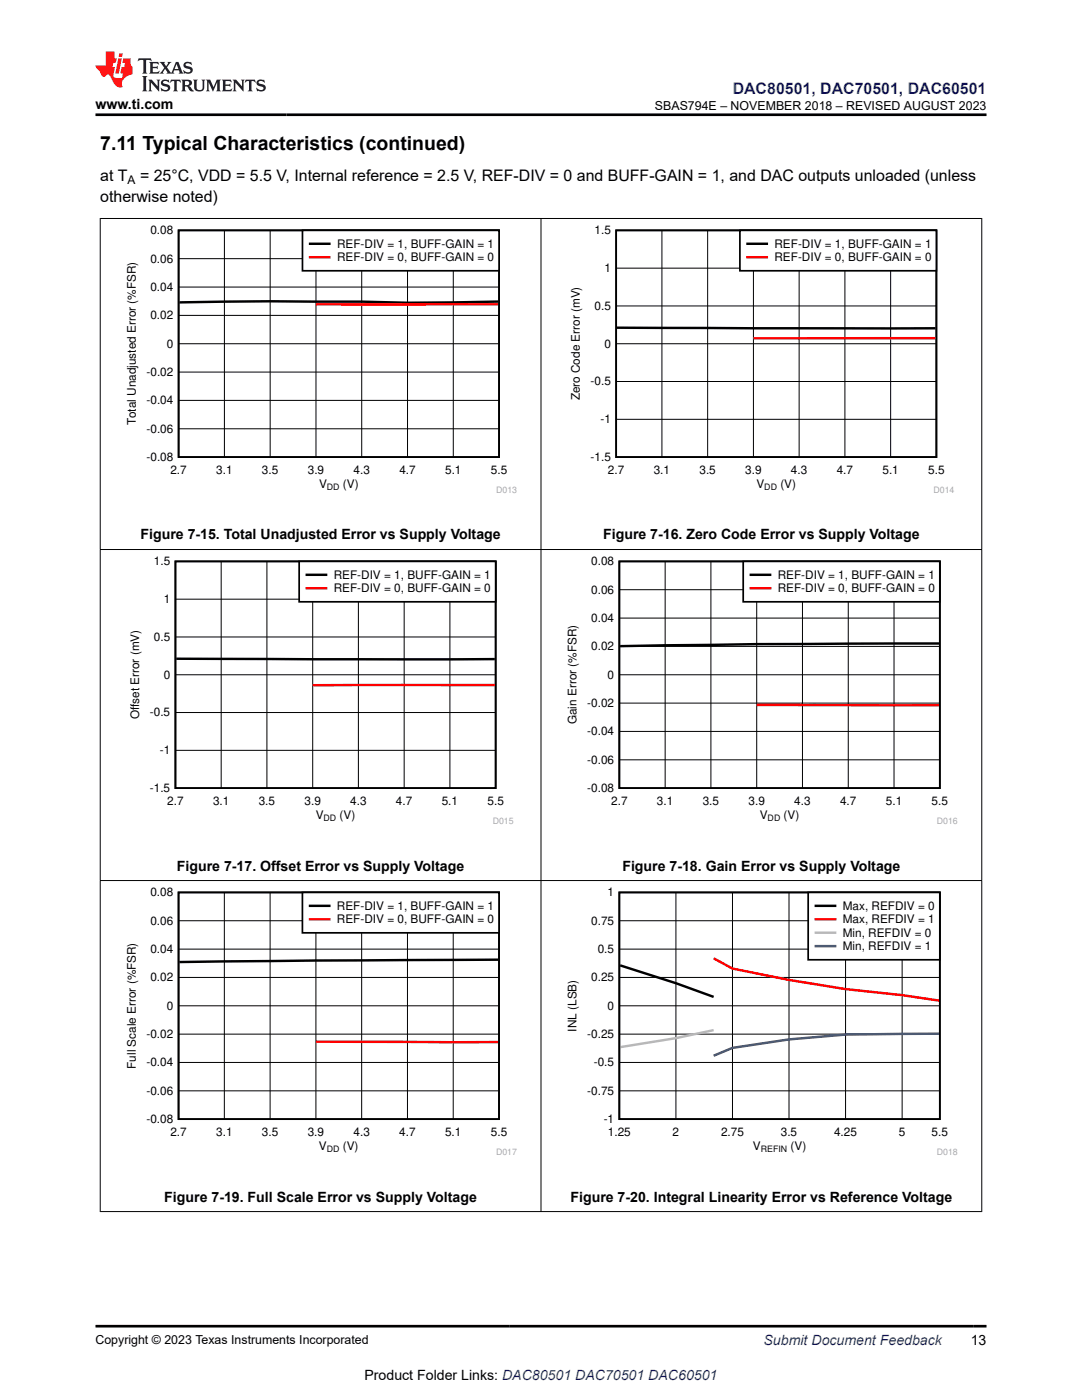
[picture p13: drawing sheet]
<svg xmlns="http://www.w3.org/2000/svg" width="216mm" height="279mm" viewBox="0 0 216 279" stroke-linecap="round" stroke-linejoin="round" font-family="sans-serif">
<defs><g id="words">
<text font-size="3.9" x="20" y="29.9">7.11 Typical Characteristics (continued)</text>
<text font-size="3.2" fill="#00f" x="146.2" y="18.7">DAC80501, DAC70501, DAC60501</text>
<g font-size="3.2">
<text x="20" y="40.3">otherwise noted)</text>
<text x="20" y="36.1">at T</text>
<text x="27.9" y="36.1">= 25°C, VDD = 5.5 V, Internal reference = 2.5 V, REF-DIV = 0 and BUFF-GAIN = 1, and DAC outputs unloaded (unless</text>
</g>
<g font-size="2.8">
<text x="19" y="21.8">www.ti.com</text>
<text x="28" y="107.7">Figure 7-15. Total Unadjusted Error vs Supply Voltage</text>
<text x="120.4" y="107.7">Figure 7-16. Zero Code Error vs Supply Voltage</text>
<text x="35.3" y="173.7">Figure 7-17. Offset Error vs Supply Voltage</text>
<text x="124.2" y="173.7">Figure 7-18. Gain Error vs Supply Voltage</text>
<text x="32.8" y="239.8">Figure 7-19. Full Scale Error vs Supply Voltage</text>
<text x="113.8" y="239.8">Figure 7-20. Integral Linearity Error vs Reference Voltage</text>
<text x="193.7" y="268.5">13</text>
<text x="72.7" y="275.3">Product Folder Links: DAC80501 DAC70501 DAC60501</text>
</g>
<text font-size="2.8" fill="#00f" x="152.4" y="268.5">Submit Document Feedback</text>
<g font-size="2.5">
<text x="130.7" y="21.9">SBAS794E – NOVEMBER 2018 – REVISED AUGUST 2023</text>
<text x="19" y="268.2">Copyright © 2023 Texas Instruments Incorporated</text>
</g>
<text font-size="2.4" x="25.5" y="36.7">A</text>
<g font-size="2.3">
<text x="30" y="46.7">0.08</text>
<text x="118.6" y="46.7">1.5</text>
<text x="30" y="52.4">0.06</text>
<text x="67.3" y="49.5">REF-DIV = 1, BUFF-GAIN = 1</text>
<text x="67.3" y="52.2">REF-DIV = 0, BUFF-GAIN = 0</text>
<text x="154.5" y="49.5">REF-DIV = 1, BUFF-GAIN = 1</text>
<text x="154.5" y="52.2">REF-DIV = 0, BUFF-GAIN = 0</text>
<text x="30" y="58.1">0.04</text>
<text x="120.6" y="54.3">1</text>
<text x="30" y="63.7">0.02</text>
<text x="118.6" y="61.8">0.5</text>
<text x="33.3" y="69.4">0</text>
<text x="120.6" y="69.4">0</text>
<text x="29.2" y="75">-0.02</text>
<text x="117.8" y="76.9">-0.5</text>
<text x="29.2" y="80.7">-0.04</text>
<text x="115.7" y="79.9" transform="rotate(-90 115.7 79.9)">Zero Code Error (mV)</text>
<text x="27.1" y="84.9" transform="rotate(-90 27.1 84.9)">Total Unadjusted Error (%FSR)</text>
<text x="29.2" y="86.3">-0.06</text>
<text x="119.8" y="84.5">-1</text>
<text x="29.2" y="92">-0.08</text>
<text x="34" y="94.7">2.7</text>
<text x="43.1" y="94.7">3.1</text>
<text x="52.3" y="94.7">3.5</text>
<text x="61.4" y="94.7">3.9</text>
<text x="70.5" y="94.7">4.3</text>
<text x="79.7" y="94.7">4.7</text>
<text x="88.8" y="94.7">5.1</text>
<text x="98" y="94.7">5.5</text>
<text x="117.8" y="92">-1.5</text>
<text x="121.3" y="94.7">2.7</text>
<text x="130.4" y="94.7">3.1</text>
<text x="139.6" y="94.7">3.5</text>
<text x="148.7" y="94.7">3.9</text>
<text x="157.8" y="94.7">4.3</text>
<text x="167" y="94.7">4.7</text>
<text x="176.1" y="94.7">5.1</text>
<text x="185.2" y="94.7">5.5</text>
<text x="63.7" y="97.4">V</text>
<text x="68.4" y="97.4">(V)</text>
<text x="150.9" y="97.4">V</text>
<text x="155.7" y="97.4">(V)</text>
<text x="30.7" y="112.8">1.5</text>
<text x="118" y="112.8">0.08</text>
<text x="66.6" y="115.5">REF-DIV = 1, BUFF-GAIN = 1</text>
<text x="66.6" y="118.2">REF-DIV = 0, BUFF-GAIN = 0</text>
<text x="118" y="118.5">0.06</text>
<text x="155.2" y="115.5">REF-DIV = 1, BUFF-GAIN = 1</text>
<text x="155.2" y="118.2">REF-DIV = 0, BUFF-GAIN = 0</text>
<text x="32.7" y="120.3">1</text>
<text x="118" y="124.1">0.04</text>
<text x="30.7" y="127.9">0.5</text>
<text x="118" y="129.8">0.02</text>
<text x="32.7" y="135.4">0</text>
<text x="121.2" y="135.4">0</text>
<text x="27.8" y="143.6" transform="rotate(-90 27.8 143.6)">Offset Error (mV)</text>
<text x="29.9" y="143">-0.5</text>
<text x="117.2" y="141.1">-0.02</text>
<text x="115" y="144.6" transform="rotate(-90 115 144.6)">Gain Error (%FSR)</text>
<text x="117.2" y="146.7">-0.04</text>
<text x="31.9" y="150.5">-1</text>
<text x="117.2" y="152.4">-0.06</text>
<text x="29.9" y="158.1">-1.5</text>
<text x="33.4" y="160.7">2.7</text>
<text x="42.5" y="160.7">3.1</text>
<text x="51.6" y="160.7">3.5</text>
<text x="60.8" y="160.7">3.9</text>
<text x="69.9" y="160.7">4.3</text>
<text x="79" y="160.7">4.7</text>
<text x="88.1" y="160.7">5.1</text>
<text x="97.3" y="160.7">5.5</text>
<text x="117.2" y="158.1">-0.08</text>
<text x="122" y="160.7">2.7</text>
<text x="131.1" y="160.7">3.1</text>
<text x="140.2" y="160.7">3.5</text>
<text x="149.4" y="160.7">3.9</text>
<text x="158.5" y="160.7">4.3</text>
<text x="167.6" y="160.7">4.7</text>
<text x="176.8" y="160.7">5.1</text>
<text x="185.9" y="160.7">5.5</text>
<text x="63" y="163.4">V</text>
<text x="67.8" y="163.4">(V)</text>
<text x="151.6" y="163.4">V</text>
<text x="156.4" y="163.4">(V)</text>
<text x="30" y="178.9">0.08</text>
<text x="121.2" y="178.9">1</text>
<text x="30" y="184.5">0.06</text>
<text x="67.2" y="181.6">REF-DIV = 1, BUFF-GAIN = 1</text>
<text x="67.2" y="184.3">REF-DIV = 0, BUFF-GAIN = 0</text>
<text x="118" y="184.5">0.75</text>
<text x="168.2" y="181.6">Max, REFDIV = 0</text>
<text x="168.2" y="184.3">Max, REFDIV = 1</text>
<text x="30" y="190.2">0.04</text>
<text x="119.3" y="190.2">0.5</text>
<text x="168.2" y="187">Min, REFDIV = 0</text>
<text x="168.2" y="189.6">Min, REFDIV = 1</text>
<text x="30" y="195.8">0.02</text>
<text x="118" y="195.8">0.25</text>
<text x="33.3" y="201.5">0</text>
<text x="121.2" y="201.5">0</text>
<text x="29.2" y="207.2">-0.02</text>
<text x="115" y="205.9" transform="rotate(-90 115 205.9)">INL (LSB)</text>
<text x="117.2" y="207.2">-0.25</text>
<text x="27.1" y="213.3" transform="rotate(-90 27.1 213.3)">Full Scale Error (%FSR)</text>
<text x="29.2" y="212.8">-0.04</text>
<text x="118.5" y="212.8">-0.5</text>
<text x="29.2" y="218.5">-0.06</text>
<text x="117.2" y="218.5">-0.75</text>
<text x="29.2" y="224.1">-0.08</text>
<text x="34" y="226.8">2.7</text>
<text x="43.1" y="226.8">3.1</text>
<text x="52.3" y="226.8">3.5</text>
<text x="61.4" y="226.8">3.9</text>
<text x="70.5" y="226.8">4.3</text>
<text x="79.7" y="226.8">4.7</text>
<text x="88.8" y="226.8">5.1</text>
<text x="97.9" y="226.8">5.5</text>
<text x="120.5" y="224.1">-1</text>
<text x="121.3" y="226.8">1.25</text>
<text x="134.2" y="226.8">2</text>
<text x="143.9" y="226.8">2.75</text>
<text x="155.8" y="226.8">3.5</text>
<text x="166.4" y="226.8">4.25</text>
<text x="179.4" y="226.8">5</text>
<text x="185.9" y="226.8">5.5</text>
<text x="63.6" y="229.5">V</text>
<text x="68.4" y="229.5">(V)</text>
<text x="150.2" y="229.5">V</text>
<text x="157.7" y="229.5">(V)</text>
</g>
<g font-size="1.8">
<text x="65.2" y="97.8">DD</text>
<text x="152.5" y="97.8">DD</text>
<text x="64.6" y="163.8">DD</text>
<text x="153.2" y="163.8">DD</text>
<text x="65.2" y="229.9">DD</text>
<text x="151.8" y="229.9">REFIN</text>
</g>
<g font-size="1.8" fill="#a8a8a8">
<text x="99" y="98.4">D013</text>
<text x="186.3" y="98.4">D014</text>
<text x="98.3" y="164.4">D015</text>
<text x="186.9" y="164.4">D016</text>
<text x="99" y="230.5">D017</text>
<text x="186.9" y="230.5">D018</text>
</g>
</g></defs>
<path d="M35.6 46h64v45.2h-64z" fill="none" stroke="#000" stroke-width=".34"/>
<g fill="none" stroke="#000" stroke-width=".2">
<path d="M35.6 57.3h64M35.6 51.6h64M44.8 46v45.2M53.9 46v45.2M63 46v45.2M72.2 46v45.2M81.3 46v45.2M90.4 46v45.2M35.6 79.9h64M35.6 74.3h64M35.6 68.6h64M35.6 62.9h64"/>
<path d="M35.6 85.6h64"/>
</g>
<path d="M99.4 60.2l-18.1 .2-9.1-.2-18.3-.1-18.1 .2" fill="none" stroke="#000" stroke-width=".49"/>
<path d="M99.4 60.7h-36.4" fill="none" stroke="#f00" stroke-width=".49"/>
<path d="M60.4 46h39.2v8h-39.2z" fill-rule="evenodd" fill="#fff"/>
<path d="M60.4 46h39.2v8h-39.2z" fill="none" stroke="#000" stroke-width=".34"/>
<path d="M61.9 48.7h3.8" fill="none" stroke="#000" stroke-width=".49"/>
<path d="M61.9 51.3h3.8" fill="none" stroke="#f00" stroke-width=".49"/>
<path d="M113.5 45h76.9v53.4h-76.9z" fill-rule="evenodd" fill="#fff"/>
<path d="M122.9 46h63.9v45.2h-63.9z" fill="none" stroke="#000" stroke-width=".34"/>
<path d="M122.9 53.5h64M132.1 46v45.2M141.2 46v45.2M150.3 46v45.2M159.5 46v45.2M168.6 46v45.2M177.7 46v45.2M122.9 76.1h64M122.9 68.6h64M122.9 61.1h64M122.9 83.7h64" fill="none" stroke="#000" stroke-width=".2"/>
<path d="M123.1 65.4l63.6 .1" fill="none" stroke="#000" stroke-width=".49"/>
<path d="M186.7 67.5h-36.4" fill="none" stroke="#f00" stroke-width=".49"/>
<path d="M147.6 46h39.2v8h-39.2z" fill-rule="evenodd" fill="#fff"/>
<path d="M147.6 46h39.2v8h-39.2z" fill="none" stroke="#000" stroke-width=".34"/>
<path d="M149.2 48.7h3.8" fill="none" stroke="#000" stroke-width=".49"/>
<path d="M149.2 51.3h3.8" fill="none" stroke="#f00" stroke-width=".49"/>
<path d="M25.5 111.1h77v53.4h-77z" fill-rule="evenodd" fill="#fff"/>
<path d="M35 112h63.9v45.3h-63.9z" fill="none" stroke="#000" stroke-width=".34"/>
<path d="M35 119.6h63.9M44.1 112v45.3M53.3 112v45.3M62.4 112v45.3M71.5 112v45.3M80.6 112v45.3M89.8 112v45.3M35 134.7h63.9M35 127.1h63.9M35 149.7h63.9M35 142.2h63.9" fill="none" stroke="#000" stroke-width=".2"/>
<path d="M35.2 131.5h63.5" fill="none" stroke="#000" stroke-width=".49"/>
<path d="M98.7 136.7h-36.3" fill="none" stroke="#f00" stroke-width=".49"/>
<path d="M59.7 112h39.2v8.1h-39.2z" fill-rule="evenodd" fill="#fff"/>
<path d="M59.7 112h39.2v8.1h-39.2z" fill="none" stroke="#000" stroke-width=".34"/>
<path d="M61.2 114.7h3.9" fill="none" stroke="#000" stroke-width=".49"/>
<path d="M61.2 117.4h3.9" fill="none" stroke="#f00" stroke-width=".49"/>
<path d="M112.8 111.1h78.3v53.4h-78.3z" fill-rule="evenodd" fill="#fff"/>
<path d="M123.6 112h63.9v45.3h-63.9z" fill="none" stroke="#000" stroke-width=".34"/>
<g fill="none" stroke="#000" stroke-width=".2">
<path d="M123.6 117.7h63.9M132.7 112v45.3M141.9 112v45.3M151 112v45.3M160.1 112v45.3M169.3 112v45.3M178.4 112v45.3M123.6 134.7h63.9M123.6 129h63.9M123.6 123.4h63.9M123.6 151.6h63.9M123.6 146h63.9"/>
<path d="M123.6 140.3h63.9"/>
</g>
<path d="M187.4 128.4l-36.4 .1-27.3 .5" fill="none" stroke="#000" stroke-width=".49"/>
<path d="M151 140.7h36.4" fill="none" stroke="#f00" stroke-width=".49"/>
<path d="M148.3 112h39.2v8.1h-39.2z" fill-rule="evenodd" fill="#fff"/>
<path d="M148.3 112h39.2v8.1h-39.2z" fill="none" stroke="#000" stroke-width=".34"/>
<path d="M149.8 114.7h3.9" fill="none" stroke="#000" stroke-width=".49"/>
<path d="M149.8 117.4h3.9" fill="none" stroke="#f00" stroke-width=".49"/>
<path d="M24.8 177.2h78.4v53.3h-78.4z" fill-rule="evenodd" fill="#fff"/>
<path d="M35.6 178.1h64v45.3h-64z" fill="none" stroke="#000" stroke-width=".34"/>
<g fill="none" stroke="#000" stroke-width=".2">
<path d="M44.8 178.1v45.3M53.9 178.1v45.3M63 178.1v45.3M72.2 178.1v45.3M81.3 178.1v45.3M90.4 178.1v45.3M35.6 195.1h64M35.6 189.4h64M35.6 183.8h64M35.6 217.7h64M35.6 212h64M35.6 206.4h64"/>
<path d="M35.6 200.7h64"/>
</g>
<path d="M99.4 191.5l-36.4 .2-27.2 .3" fill="none" stroke="#000" stroke-width=".49"/>
<path d="M63 207.9l36.4 .1" fill="none" stroke="#f00" stroke-width=".49"/>
<path d="M60.3 178.1h39.3v8.1h-39.3z" fill-rule="evenodd" fill="#fff"/>
<path d="M60.3 178.1h39.3v8.1h-39.3z" fill="none" stroke="#000" stroke-width=".34"/>
<path d="M61.9 180.8h3.8" fill="none" stroke="#000" stroke-width=".49"/>
<path d="M61.9 183.5h3.8" fill="none" stroke="#f00" stroke-width=".49"/>
<path d="M112.8 177.2h78.3v53.3h-78.3z" fill-rule="evenodd" fill="#fff"/>
<path d="M123.6 178.1h63.9v45.3h-63.9z" fill="none" stroke="#000" stroke-width=".34"/>
<path d="M134.9 178.1v45.3M146.2 178.1v45.3M157.4 178.1v45.3M168.7 178.1v45.3M180 178.1v45.3M123.6 195.1h63.9M123.6 189.4h63.9M123.6 183.8h63.9M123.6 217.7h63.9M123.6 212h63.9M123.6 206.4h63.9M123.6 200.7h63.9" fill="none" stroke="#000" stroke-width=".2"/>
<path d="M123.7 192.7l11.2 3.5 7.5 2.8" fill="none" stroke="#000" stroke-width=".49"/>
<path d="M142.4 191.2l3.8 2.1 11.2 2.3 11.3 1.8 11.3 1.2 7.4 1.1" fill="none" stroke="#f00" stroke-width=".49"/>
<path d="M142.4 205.6l-7.5 1.6-11.2 1.8" fill="none" stroke="#b8b8b8" stroke-width=".49"/>
<path d="M187.4 206.3l-18.7 .2-11.3 .9-11.2 1.7-3.8 1.6" fill="none" stroke="#295c75" stroke-width=".49"/>
<path d="M161.3 178.1h26.2v13.4h-26.2z" fill-rule="evenodd" fill="#fff"/>
<path d="M161.3 178.1h26.2v13.4h-26.2z" fill="none" stroke="#000" stroke-width=".34"/>
<path d="M162.8 180.8h3.8" fill="none" stroke="#000" stroke-width=".49"/>
<path d="M162.8 183.5h3.8" fill="none" stroke="#f00" stroke-width=".49"/>
<path d="M162.8 186.1h3.8" fill="none" stroke="#b8b8b8" stroke-width=".49"/>
<path d="M162.8 188.8h3.8" fill="none" stroke="#295c75" stroke-width=".49"/>
<path d="M19.9 43.6h176.1M20 43.5v198.4M107.9 43.5v198.4M195.9 43.5v198.4M19.9 109.7h176.1M19.9 175.7h176.1M19.9 241.8h176.1" fill="none" stroke="#000" stroke-width=".2"/>
<path d="M27.7 11.6l-.2 .6 .5-.2h.6v.1v2.2l-.2 .4h1l-.2-.4v-2.2v-.1h.5l.5 .2-.1-.6zM29.8 12.4l.2 .3v1.6l-.2 .4h1.9l.1-.6a1.08 1.08 0 0 1-1.3 .2v-.7h.6l.4 .2v-.7l-.4 .2h-.6v-.5l.2-.2a1 1 0 0 1 1 .3l-.1-.5zM31.8 12.4l1 1.1-1 1.2h.9l-.2-.2 .4-.8 .5 .8-.2 .2h1.6l-.2-.2 .1-.5h1l.1 .5-.1 .2h.9l-.2-.4-.8-1.9h-.5l-1 2.1-.8-1.1 .9-1h-.8l.2 .2-.5 .6-.3-.6 .1-.2zM35.2 12.8l.4 1h-.8zM36.8 12.5a.65 .65 0 0 0-.2 .7 .65 .65 0 0 0 .6 .5l.7 .1 .1 .3a.79 .79 0 0 1-.7 .4 .79 .79 0 0 1-.7-.5l.1 .7 .2-.1a.93 .93 0 0 0 1.1 0 .93 .93 0 0 0 .4-.9 1.46 1.46 0 0 0-1.2-.6l-.1-.3a1.09 1.09 0 0 1 1.2 .2l-.2-.6-.1 .1-.6-.2zM28.4 15.2l.2 .4v2.2l-.2 .4h1l-.2-.4v-2.2l.2-.4zM29.6 15.9l.2 .4v1.5l-.2 .4h.8l-.3-.4v-1.3l1.7 1.8v-2l.2-.4h-.8l.2 .2 .1 1.1-1.2-1.3zM32.3 16a.65 .65 0 0 0-.2 .8 .65 .65 0 0 0 .7 .4l.6 .2 .1 .2a.79 .79 0 0 1-.7 .4 .79 .79 0 0 1-.7-.5l.1 .7 .2-.1a.93 .93 0 0 0 1.1 .1 .93 .93 0 0 0 .4-1 1.46 1.46 0 0 0-1.2-.5l-.1-.4a1.09 1.09 0 0 1 1.2 .2l-.2-.6-.1 .1-.6-.1zM34.1 15.9l-.1 .6a.63 .63 0 0 1 .7-.3l.1 1.6-.3 .4h1l-.2-.4v-1.6a.66 .66 0 0 1 .8 .3l-.1-.6zM36.2 15.9l.2 .4v1.5l-.2 .4h.9l-.2-.2v-.7h.5l.1 .2a.79 .79 0 0 0 1.2 .6l-1-.9a.61 .61 0 0 0 .6-.6 .61 .61 0 0 0-.5-.7zM36.9 16.2h.2a.47 .47 0 0 1 .5 .1 .47 .47 0 0 1 .1 .5l-.2 .1-.6 .1zM38.5 15.9l.2 .2a2.27 2.27 0 0 0 .4 2 1.04 1.04 0 0 0 1.7-.7v-1.3l.2-.2h-.8l.2 .4v1.1a.6 .6 0 0 1-.6 .6 .6 .6 0 0 1-.6-.6v-1.1l.3-.4zM41.1 15.9l.2 .4v1.5l-.2 .4h.7l-.2-.4v-1.4l.9 1.9 .8-1.9v1.4l-.2 .4h1l-.3-.4v-1.5l.3-.4h-.8l-.7 1.5-.7-1.5zM44.3 15.9l.2 .4v1.5l-.2 .4h1.9l.1-.6a1.09 1.09 0 0 1-1.3 .2v-.7h.6l.4 .2v-.6l-.4 .2h-.6v-.6l.2-.1a1.01 1.01 0 0 1 1 .3l-.1-.6zM46.4 15.9l.3 .4v1.5l-.3 .4h.8l-.2-.4v-1.3l1.6 1.8v-2l.2-.4h-.7l.2 .2v1.1l-1.2-1.3zM49 15.9l-.1 .6a.63 .63 0 0 1 .8-.3v1.6l-.3 .4h1l-.2-.4v-1.6a.66 .66 0 0 1 .8 .3l-.1-.6zM51.4 16a.65 .65 0 0 0-.2 .8 .65 .65 0 0 0 .6 .4l.6 .2 .2 .2a.79 .79 0 0 1-.8 .4 .79 .79 0 0 1-.6-.5l.1 .7 .2-.1a.93 .93 0 0 0 1 .1 .93 .93 0 0 0 .5-1 1.46 1.46 0 0 0-1.3-.5l-.1-.4a1.09 1.09 0 0 1 1.3 .2l-.2-.6-.2 .1-.5-.1z" fill="#231f20"/>
<path d="M21.1 10.3v2.7h-2.1l.1 .4 .9 1a.95 .95 0 0 0 .9 .9 .59 .59 0 0 1 .6-.4 .59 .59 0 0 1 .5 .3l.4 .8a1.59 1.59 0 0 0 2.1 1.4 1.61 1.61 0 0 1 1-2.3l1-.3-.1-1.5a1.59 1.59 0 0 1-.4-1.7h-1.4l-.2 .9h.5l-.1 .9h-.5l-.2 .9v.3l.4 .1-.2 .9h-.6a.73 .73 0 0 1-1.1-.7l.3-1.5h-.5l.2-.9h.5l.2-.9h-.5v-1.3zM23.6 11.6l-.6 3.1h.7l.6-3.1zM23.8 10.7l-.1 .6h.7l.1-.6z" fill="#ed1c24"/>
<path d="M19 22.9h177.8M19 264.7h177.8" fill="none" stroke="#000" stroke-width=".53"/>
<use href="#words"/>
</svg>
